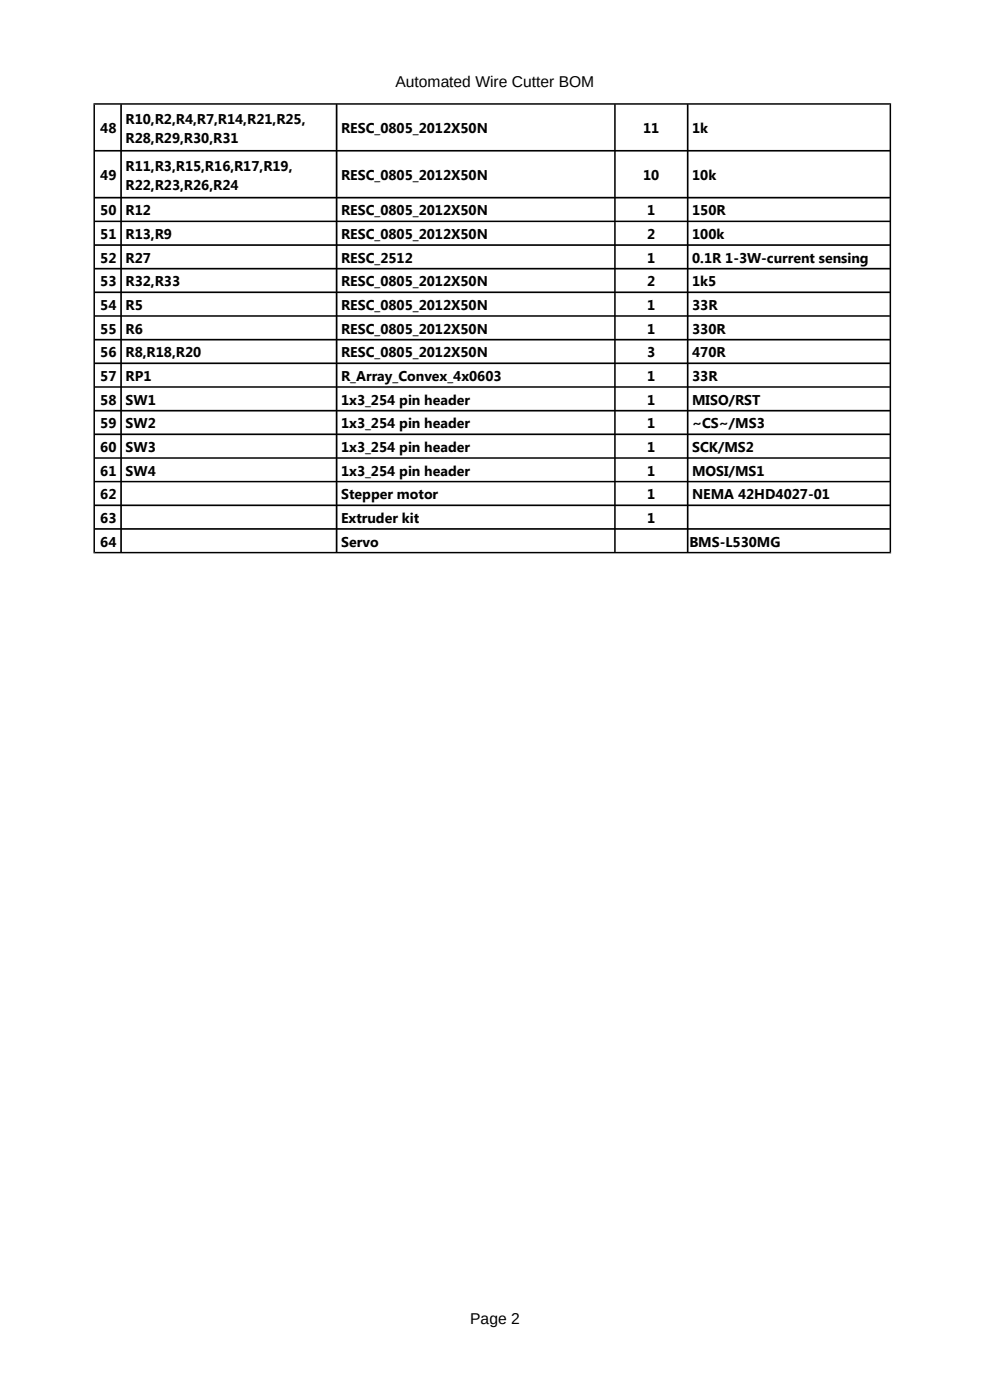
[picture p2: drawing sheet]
<svg xmlns="http://www.w3.org/2000/svg" width="210mm" height="297mm" viewBox="0 0 210 297" stroke-linecap="round" stroke-linejoin="round" font-family="sans-serif">
<defs><g id="words">
<g font-size="3.3">
<text x="83.9" y="18.5">Automated Wire Cutter BOM</text>
<text x="99.8" y="280.8">Page 2</text>
</g>
<g font-size="3">
<text x="21.3" y="28.3">48</text>
<text x="26.6" y="26.3">R10,R2,R4,R7,R14,R21,R25,</text>
<text x="72.4" y="28.3">RESC_0805_2012X50N</text>
<text x="136.4" y="28.3">11</text>
<text x="146.8" y="28.3">1k</text>
<text x="26.6" y="30.3">R28,R29,R30,R31</text>
<text x="21.3" y="38.2">49</text>
<text x="26.6" y="36.2">R11,R3,R15,R16,R17,R19,</text>
<text x="26.6" y="40.2">R22,R23,R26,R24</text>
<text x="72.4" y="38.2">RESC_0805_2012X50N</text>
<text x="136.4" y="38.2">10</text>
<text x="146.8" y="38.2">10k</text>
<text x="21.3" y="45.7">50</text>
<text x="26.6" y="45.7">R12</text>
<text x="72.4" y="45.7">RESC_0805_2012X50N</text>
<text x="137.3" y="45.7">1</text>
<text x="146.8" y="45.7">150R</text>
<text x="21.3" y="50.7">51</text>
<text x="26.6" y="50.7">R13,R9</text>
<text x="72.4" y="50.7">RESC_0805_2012X50N</text>
<text x="137.3" y="50.7">2</text>
<text x="146.8" y="50.7">100k</text>
<text x="21.3" y="55.8">52</text>
<text x="26.6" y="55.8">R27</text>
<text x="72.4" y="55.8">RESC_2512</text>
<text x="137.3" y="55.8">1</text>
<text x="146.8" y="55.8">0.1R 1-3W-current sensing</text>
<text x="21.3" y="60.8">53</text>
<text x="21.3" y="65.8">54</text>
<text x="26.6" y="60.8">R32,R33</text>
<text x="26.6" y="65.8">R5</text>
<text x="72.4" y="60.8">RESC_0805_2012X50N</text>
<text x="72.4" y="65.8">RESC_0805_2012X50N</text>
<text x="137.3" y="60.8">2</text>
<text x="137.3" y="65.8">1</text>
<text x="146.8" y="60.8">1k5</text>
<text x="146.8" y="65.8">33R</text>
<text x="21.3" y="70.8">55</text>
<text x="26.6" y="70.8">R6</text>
<text x="72.4" y="70.8">RESC_0805_2012X50N</text>
<text x="137.3" y="70.8">1</text>
<text x="146.8" y="70.8">330R</text>
<text x="21.3" y="75.8">56</text>
<text x="26.6" y="75.8">R8,R18,R20</text>
<text x="72.4" y="75.8">RESC_0805_2012X50N</text>
<text x="137.3" y="75.8">3</text>
<text x="146.8" y="75.8">470R</text>
<text x="21.3" y="80.8">57</text>
<text x="26.6" y="80.8">RP1</text>
<text x="72.4" y="80.8">R_Array_Convex_4x0603</text>
<text x="137.3" y="80.8">1</text>
<text x="146.8" y="80.8">33R</text>
<text x="21.3" y="85.9">58</text>
<text x="26.6" y="85.9">SW1</text>
<text x="72.4" y="85.9">1x3_254 pin header</text>
<text x="137.3" y="85.9">1</text>
<text x="146.8" y="85.9">MISO/RST</text>
<text x="21.3" y="90.9">59</text>
<text x="21.3" y="95.9">60</text>
<text x="26.6" y="90.9">SW2</text>
<text x="26.6" y="95.9">SW3</text>
<text x="72.4" y="90.9">1x3_254 pin header</text>
<text x="72.4" y="95.9">1x3_254 pin header</text>
<text x="137.3" y="90.9">1</text>
<text x="137.3" y="95.9">1</text>
<text x="146.8" y="90.9">~CS~/MS3</text>
<text x="146.8" y="95.9">SCK/MS2</text>
<text x="21.3" y="100.9">61</text>
<text x="26.6" y="100.9">SW4</text>
<text x="72.4" y="100.9">1x3_254 pin header</text>
<text x="137.3" y="100.9">1</text>
<text x="146.8" y="100.9">MOSI/MS1</text>
<text x="21.3" y="105.9">62</text>
<text x="72.4" y="105.9">Stepper motor</text>
<text x="137.3" y="105.9">1</text>
<text x="146.8" y="105.9">NEMA 42HD4027-01</text>
<text x="21.3" y="111">63</text>
<text x="72.4" y="111">Extruder kit</text>
<text x="137.3" y="111">1</text>
<text x="21.3" y="116">64</text>
<text x="72.4" y="116">Servo</text>
<text x="146.2" y="116">BMS-L530MG</text>
</g>
</g></defs>
<g fill="#000">
<path d="M19.8 21.9l.3 .3v94.9l-.3 .3z" fill-rule="evenodd"/>
<path d="M25.5 22.2l.2-.2 .2 .2v94.9l-.2 .1-.2-.1z" fill-rule="evenodd"/>
<path d="M71.2 22.2l.2-.2 .2 .2v94.9l-.2 .1-.2-.1z" fill-rule="evenodd"/>
<path d="M130.5 22l.1 .2v94.9l-.1 .1-.2-.1v-94.9z" fill-rule="evenodd"/>
<path d="M145.9 22l.1 .2v94.9l-.1 .1-.2-.1v-94.9z" fill-rule="evenodd"/>
<path d="M19.8 21.9h169.2l-.3 .3h-168.6z" fill-rule="evenodd"/>
<path d="M20 32l.1-.2h168.6l.2 .2-.2 .2h-168.6z" fill-rule="evenodd"/>
<path d="M188.7 22.2l.3-.3v95.5l-.3-.3z" fill-rule="evenodd"/>
<path d="M20 41.9l.1-.1h168.6l.2 .1-.2 .2h-168.6z" fill-rule="evenodd"/>
<path d="M20 46.9l.1-.1h168.6l.2 .1-.2 .2h-168.6z" fill-rule="evenodd"/>
<path d="M20.1 51.8h168.6l.2 .2-.2 .2h-168.6l-.1-.2z" fill-rule="evenodd"/>
<path d="M20 57l.1-.2h168.6l.2 .2-.2 .2h-168.6z" fill-rule="evenodd"/>
<path d="M20.1 61.8h168.6l.2 .2-.2 .2h-168.6l-.1-.2z" fill-rule="evenodd"/>
<path d="M20.1 66.9h168.6l.2 .1-.2 .2h-168.6l-.1-.2z" fill-rule="evenodd"/>
<path d="M20 72.1l.1-.2h168.6l.2 .2-.2 .1h-168.6z" fill-rule="evenodd"/>
<path d="M20.1 76.9h168.6l.2 .2-.2 .1h-168.6l-.1-.1z" fill-rule="evenodd"/>
<path d="M20 82.1l.1-.2h168.6l.2 .2-.2 .2h-168.6z" fill-rule="evenodd"/>
<path d="M20 87.1l.1-.2h168.6l.2 .2-.2 .2h-168.6z" fill-rule="evenodd"/>
<path d="M20.1 92h168.6l.2 .1-.2 .2h-168.6l-.1-.2z" fill-rule="evenodd"/>
<path d="M20 97.1l.1-.1h168.6l.2 .1-.2 .2h-168.6z" fill-rule="evenodd"/>
<path d="M20 102.2l.1-.2h168.6l.2 .2-.2 .1h-168.6z" fill-rule="evenodd"/>
<path d="M20 107.2l.1-.2h168.6l.2 .2-.2 .2h-168.6z" fill-rule="evenodd"/>
<path d="M20 112.2l.1-.2h168.6l.2 .2-.2 .2h-168.6z" fill-rule="evenodd"/>
<path d="M20 117.2l.1-.1h168.6l.3 .3h-169.2z" fill-rule="evenodd"/>
</g>
<use href="#words"/>
</svg>
